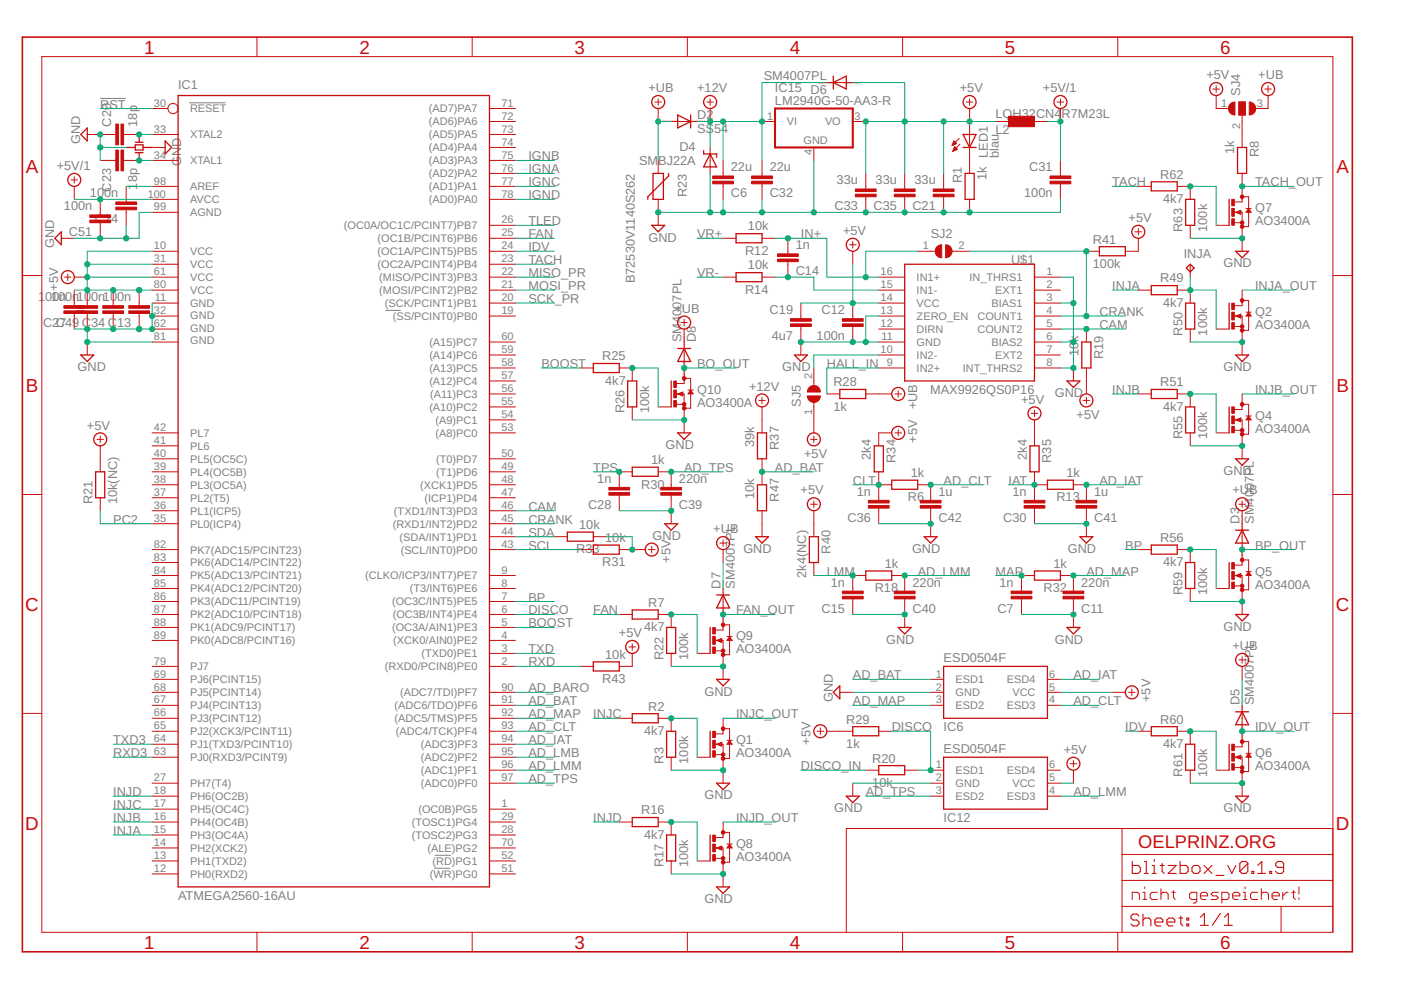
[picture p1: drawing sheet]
<svg xmlns="http://www.w3.org/2000/svg" width="297mm" height="210mm" viewBox="0 0 297 210" stroke-linecap="round" stroke-linejoin="round" font-family="sans-serif">
<defs><g id="words">
<g font-size="4" fill="#c90d0c">
<text x="30.6" y="11.4">1</text>
<text x="76.2" y="11.4">2</text>
<text x="121.8" y="11.4">3</text>
<text x="167.4" y="11.4">4</text>
<text x="213.1" y="11.4">5</text>
<text x="258.7" y="11.4">6</text>
<text x="5.5" y="36.6">A</text>
<text x="283.4" y="36.6">A</text>
<text x="5.5" y="83.1">B</text>
<text x="283.4" y="83.1">B</text>
<text x="5.4" y="129.5">C</text>
<text x="283.2" y="129.5">C</text>
<text x="5.4" y="175.9">D</text>
<text x="283.2" y="175.9">D</text>
<text x="30.6" y="201.2">1</text>
<text x="76.2" y="201.2">2</text>
<text x="121.8" y="201.2">3</text>
<text x="167.4" y="201.2">4</text>
<text x="213.1" y="201.2">5</text>
<text x="258.7" y="201.2">6</text>
</g>
<text font-size="3.9" fill="#c90d0c" x="241.3" y="179.8">OELPRINZ.ORG</text>
<g font-size="2.7" fill="#808080">
<text x="161.9" y="16.9">SM4007PL</text>
<text x="255.8" y="16.8">+5V</text>
<text x="266.8" y="16.8">+UB</text>
<text x="21.2" y="23">RST</text>
<text x="37.8" y="18.9">IC1</text>
<text x="137.5" y="19.6">+UB</text>
<text x="147.8" y="19.6">+12V</text>
<text x="164.3" y="22.3">LM2940G-50-AA3-R</text>
<text x="164.3" y="19.6">IC15 D6</text>
<text x="203.5" y="19.6">+5V</text>
<text x="221.1" y="19.6">+5V/1</text>
<text x="262.9" y="20.3" transform="rotate(-90 262.9 20.3)">SJ4</text>
<text x="23.6" y="26.9" transform="rotate(-90 23.6 26.9)">C20</text>
<text x="29.1" y="26.9" transform="rotate(-90 29.1 26.9)">18p</text>
<text x="147.8" y="28.3">SS54</text>
<text x="147.8" y="25.2">D2</text>
<text x="211.1" y="24.9">LQH32</text>
<text x="211.1" y="28.5">L2</text>
<text x="219.7" y="24.9">CN4</text>
<text x="225.1" y="24.9">R7M23L</text>
<text x="17" y="30.6" transform="rotate(-90 17 30.6)">GND</text>
<text x="38.4" y="35.2" transform="rotate(-90 38.4 35.2)">GND</text>
<text x="112" y="34">IGNB</text>
<text x="135.5" y="35">SMBJ22A</text>
<text x="144.1" y="31.9">D4</text>
<text x="209.4" y="33.5" transform="rotate(-90 209.4 33.5)">LED1</text>
<text x="211.8" y="33.5" transform="rotate(-90 211.8 33.5)">blau</text>
<text x="261.7" y="32.7" transform="rotate(-90 261.7 32.7)">1k</text>
<text x="266.9" y="33.4" transform="rotate(-90 266.9 33.4)">R8</text>
<text x="12" y="36.1">+5V/1</text>
<text x="19.1" y="41.9">100n</text>
<text x="23.6" y="40.6" transform="rotate(-90 23.6 40.6)">C23</text>
<text x="29.1" y="40.2" transform="rotate(-90 29.1 40.2)">18p</text>
<text x="112" y="36.8">IGNA</text>
<text x="112" y="39.5">IGNC</text>
<text x="145.6" y="41.7" transform="rotate(-90 145.6 41.7)">R23</text>
<text x="155" y="36.4">22u</text>
<text x="155" y="41.9">C6</text>
<text x="163.2" y="36.4">22u</text>
<text x="163.2" y="41.9">C32</text>
<text x="177.4" y="39.1">33u</text>
<text x="185.6" y="39.1">33u</text>
<text x="193.9" y="39.1">33u</text>
<text x="204" y="38.9" transform="rotate(-90 204 38.9)">R1</text>
<text x="209.2" y="38.2" transform="rotate(-90 209.2 38.2)">1k</text>
<text x="217.1" y="41.9">100n</text>
<text x="218.2" y="36.4">C31</text>
<text x="235.8" y="39.5">TACH</text>
<text x="246" y="37.9">R62</text>
<text x="266.1" y="39.5">TACH_OUT</text>
<text x="13.6" y="44.6">100n</text>
<text x="20.1" y="47.4">C24</text>
<text x="112" y="42.3">IGND</text>
<text x="112" y="47.8">TLED</text>
<text x="176.9" y="44.6">C33</text>
<text x="185.2" y="44.6">C35</text>
<text x="193.4" y="44.6">C21</text>
<text x="239.3" y="47.1">+5V</text>
<text x="246.6" y="43.1">4k7</text>
<text x="266.1" y="47.8">AO3400A</text>
<text x="266.1" y="45">Q7</text>
<text x="11.5" y="52.6" transform="rotate(-90 11.5 52.6)">GND</text>
<text x="14.6" y="50.1">C51</text>
<text x="112" y="53.3">IDV</text>
<text x="112" y="50.5">FAN</text>
<text x="137.5" y="51.2">GND</text>
<text x="147.8" y="50.5">VR+</text>
<text x="158.6" y="48.9">10k</text>
<text x="168.7" y="52.9">1n</text>
<text x="169.8" y="50.5">IN+</text>
<text x="178.8" y="49.8">+5V</text>
<text x="197.3" y="50.5">SJ2</text>
<text x="231.7" y="51.6">R41</text>
<text x="250.7" y="49.1" transform="rotate(-90 250.7 49.1)">R63</text>
<text x="255.9" y="49.1" transform="rotate(-90 255.9 49.1)">100k</text>
<text x="112" y="58.8">MISO_PR</text>
<text x="112" y="56">TACH</text>
<text x="147.8" y="58.8">VR-</text>
<text x="158" y="54.1">R12</text>
<text x="158.6" y="57.1">10k</text>
<text x="168.7" y="58.4">C14</text>
<text x="214.4" y="56">U$1</text>
<text x="231.7" y="56.8">100k</text>
<text x="246" y="59.9">R49</text>
<text x="251" y="54.6">INJA</text>
<text x="259.4" y="56.7">GND</text>
<text x="8.1" y="63.9">1</text>
<text x="9.6" y="63.9">0100n100n100n</text>
<text x="11.1" y="63.9">0n</text>
<text x="12.3" y="61.6" transform="rotate(-90 12.3 61.6)">+5V</text>
<text x="112" y="61.5">MOSI_PR</text>
<text x="112" y="64.3">SCK_PR</text>
<text x="134.6" y="60.1" transform="rotate(-90 134.6 60.1)">B72530V1140S262</text>
<text x="158" y="62.3">R14</text>
<text x="235.8" y="61.5">INJA</text>
<text x="246.6" y="65.1">4k7</text>
<text x="266.1" y="61.5">INJA_OUT</text>
<text x="9.1" y="69.4">C2C49 C34 C13</text>
<text x="12.6" y="69.4">7</text>
<text x="143" y="66.3">+UB</text>
<text x="163.2" y="66.6">C19</text>
<text x="174.2" y="66.6">C12</text>
<text x="233.1" y="67">CRANK</text>
<text x="233.1" y="69.8">CAM</text>
<text x="250.7" y="71.1" transform="rotate(-90 250.7 71.1)">R50</text>
<text x="255.9" y="71.1" transform="rotate(-90 255.9 71.1)">100k</text>
<text x="266.1" y="69.8">AO3400A</text>
<text x="266.1" y="67">Q2</text>
<text x="127.7" y="76.4">R25</text>
<text x="144.5" y="72.5" transform="rotate(-90 144.5 72.5)">SM4007PL</text>
<text x="147.5" y="72.5" transform="rotate(-90 147.5 72.5)">D8</text>
<text x="163.6" y="72.1">4u7</text>
<text x="173.1" y="72.1">100n</text>
<text x="228.7" y="75.5" transform="rotate(-90 228.7 75.5)">10k</text>
<text x="233.9" y="76.1" transform="rotate(-90 233.9 76.1)">R19</text>
<text x="16.4" y="78.7">GND</text>
<text x="114.8" y="78">BOOST</text>
<text x="128.3" y="81.6">4k7</text>
<text x="147.8" y="83.5">Q10</text>
<text x="147.8" y="78">BO_OUT</text>
<text x="158.8" y="82.8">+12V</text>
<text x="165.9" y="78.7">GND</text>
<text x="175.3" y="78">HALL_IN</text>
<text x="176.7" y="81.9">R28</text>
<text x="197.2" y="83.5">MAX9926QS0P16</text>
<text x="235.8" y="83.5">INJB</text>
<text x="246" y="81.9">R51</text>
<text x="259.4" y="78.7">GND</text>
<text x="266.1" y="83.5">INJB_OUT</text>
<text x="132.4" y="87.7" transform="rotate(-90 132.4 87.7)">R26</text>
<text x="137.6" y="87.7" transform="rotate(-90 137.6 87.7)">100k</text>
<text x="147.8" y="86.3">AO3400A</text>
<text x="169.8" y="86.3" transform="rotate(-90 169.8 86.3)">SJ5</text>
<text x="176.7" y="87.1">1k</text>
<text x="194.4" y="86.8" transform="rotate(-90 194.4 86.8)">+UB</text>
<text x="216.5" y="85.6">+5V</text>
<text x="223.6" y="84.2">GND</text>
<text x="228.3" y="88.9">+5V</text>
<text x="246.6" y="87.1">4k7</text>
<text x="266.1" y="89">Q4</text>
<text x="18.4" y="91.1">+5V</text>
<text x="141.1" y="95.2">GND</text>
<text x="159.9" y="94.8" transform="rotate(-90 159.9 94.8)">39k</text>
<text x="165.1" y="95.4" transform="rotate(-90 165.1 95.4)">R37</text>
<text x="194.4" y="93.8" transform="rotate(-90 194.4 93.8)">+5V</text>
<text x="250.7" y="93.2" transform="rotate(-90 250.7 93.2)">R55</text>
<text x="255.9" y="93.2" transform="rotate(-90 255.9 93.2)">100k</text>
<text x="266.1" y="91.8">AO3400A</text>
<text x="125.8" y="100">TPS</text>
<text x="138.1" y="98.4">1k</text>
<text x="145" y="100">AD_TPS</text>
<text x="164.3" y="100">AD_BAT</text>
<text x="170.5" y="97.1">+5V</text>
<text x="184.7" y="97.5" transform="rotate(-90 184.7 97.5)">2k4</text>
<text x="189.9" y="98.1" transform="rotate(-90 189.9 98.1)">R34</text>
<text x="193.1" y="101.1">1k</text>
<text x="217.7" y="97.5" transform="rotate(-90 217.7 97.5)">2k4</text>
<text x="222.9" y="98.1" transform="rotate(-90 222.9 98.1)">R35</text>
<text x="226.1" y="101.1">1k</text>
<text x="259.4" y="100.7">GND</text>
<text x="19.6" y="106.9" transform="rotate(-90 19.6 106.9)">R21</text>
<text x="24.8" y="106.9" transform="rotate(-90 24.8 106.9)">10k(NC)</text>
<text x="124.7" y="107.9">C28</text>
<text x="126.6" y="102.4">1n</text>
<text x="135.9" y="103.6">R30</text>
<text x="143.9" y="102.4">220n</text>
<text x="143.9" y="107.9">C39</text>
<text x="159.9" y="105.8" transform="rotate(-90 159.9 105.8)">10k</text>
<text x="165.1" y="106.4" transform="rotate(-90 165.1 106.4)">R47</text>
<text x="169.7" y="104.8">+5V</text>
<text x="180.8" y="102.8">CLT</text>
<text x="181.7" y="105.1">1n</text>
<text x="192.5" y="106.3">R6</text>
<text x="199" y="105.1">1u</text>
<text x="200.1" y="102.8">AD_CLT</text>
<text x="213.8" y="102.8">IAT</text>
<text x="214.7" y="105.1">1n</text>
<text x="224" y="106.3">R13</text>
<text x="232" y="105.1">1u</text>
<text x="233.1" y="102.8">AD_IAT</text>
<text x="261.3" y="104.8">+UB</text>
<text x="24" y="111">PC2</text>
<text x="112" y="111">CRANK</text>
<text x="112" y="108.3">CAM</text>
<text x="112" y="113.8">SDA</text>
<text x="122.8" y="112.1">10k</text>
<text x="151.2" y="113.1">+UB</text>
<text x="179.7" y="110.6">C36</text>
<text x="199" y="110.6">C42</text>
<text x="212.7" y="110.6">C30</text>
<text x="232" y="110.6">C41</text>
<text x="262.8" y="111" transform="rotate(-90 262.8 111)">D3</text>
<text x="265.9" y="111" transform="rotate(-90 265.9 111)">SM4007PL</text>
<text x="112" y="116.5">SCL</text>
<text x="122.2" y="117.3">R33</text>
<text x="128.3" y="114.9">10k</text>
<text x="138.3" y="114.5">GND</text>
<text x="142.2" y="119.4" transform="rotate(-90 142.2 119.4)">+5V</text>
<text x="157.6" y="117.2">GND</text>
<text x="176.1" y="117.4" transform="rotate(-90 176.1 117.4)">R40</text>
<text x="193.4" y="117.2">GND</text>
<text x="226.4" y="117.2">GND</text>
<text x="238.6" y="116.5">BP</text>
<text x="246" y="114.9">R56</text>
<text x="266.1" y="116.5">BP_OUT</text>
<text x="127.7" y="120.1">R31</text>
<text x="152.8" y="124.8" transform="rotate(-90 152.8 124.8)">D7</text>
<text x="155.8" y="124.8" transform="rotate(-90 155.8 124.8)">SM4007PL</text>
<text x="170.9" y="122.5" transform="rotate(-90 170.9 122.5)">2k4(NC)</text>
<text x="175.3" y="122">LMM</text>
<text x="176.2" y="124.4">1n</text>
<text x="185.5" y="125.6">R18</text>
<text x="187.6" y="120.4">1k</text>
<text x="193.5" y="124.4">220n</text>
<text x="194.6" y="122">AD_LMM</text>
<text x="211.1" y="122">MAP</text>
<text x="211.9" y="124.4">1n</text>
<text x="221.2" y="125.6">R32</text>
<text x="223.3" y="120.4">1k</text>
<text x="229.2" y="124.4">220n</text>
<text x="230.3" y="122">AD_MAP</text>
<text x="246.6" y="120.1">4k7</text>
<text x="266.1" y="124.8">AO3400A</text>
<text x="266.1" y="122">Q5</text>
<text x="112" y="127.5">BP</text>
<text x="112" y="130.3">DISCO</text>
<text x="125.8" y="130.3">FAN</text>
<text x="137.5" y="128.7">R7</text>
<text x="156.1" y="130.3">FAN_OUT</text>
<text x="174.2" y="129.9">C15</text>
<text x="193.5" y="129.9">C40</text>
<text x="211.5" y="129.9">C7</text>
<text x="229.2" y="129.9">C11</text>
<text x="250.7" y="126.2" transform="rotate(-90 250.7 126.2)">R59</text>
<text x="255.9" y="126.2" transform="rotate(-90 255.9 126.2)">100k</text>
<text x="112" y="133">BOOST</text>
<text x="131.2" y="135.1">+5V</text>
<text x="136.6" y="133.9">4k7</text>
<text x="156.1" y="135.8">Q9</text>
<text x="187.9" y="136.5">GND</text>
<text x="223.6" y="136.5">GND</text>
<text x="259.4" y="133.7">GND</text>
<text x="261.3" y="137.9">+UB</text>
<text x="112" y="138.5">TXD</text>
<text x="112" y="141.3">RXD</text>
<text x="128.3" y="139.6">10k</text>
<text x="140.7" y="139.9" transform="rotate(-90 140.7 139.9)">R22</text>
<text x="145.9" y="139.9" transform="rotate(-90 145.9 139.9)">100k</text>
<text x="156.1" y="138.5">AO3400A</text>
<text x="200.1" y="140.5">ESD0504F</text>
<text x="112" y="149.5">AD_BAT</text>
<text x="112" y="146.8">AD_BARO</text>
<text x="127.7" y="144.8">R43</text>
<text x="149.4" y="147.5">GND</text>
<text x="176.5" y="148.9" transform="rotate(-90 176.5 148.9)">GND</text>
<text x="180.8" y="144">AD_BAT</text>
<text x="180.8" y="149.5">AD_MAP</text>
<text x="227.6" y="149.5">AD_CLT</text>
<text x="227.6" y="144">AD_IAT</text>
<text x="244" y="148.9" transform="rotate(-90 244 148.9)">+5V</text>
<text x="262.8" y="149.5" transform="rotate(-90 262.8 149.5)">D5</text>
<text x="265.9" y="149.5" transform="rotate(-90 265.9 149.5)">SM4007PL</text>
<text x="112" y="155">AD_CLT</text>
<text x="112" y="152.3">AD_MAP</text>
<text x="125.8" y="152.3">INJC</text>
<text x="136.6" y="155.9">4k7</text>
<text x="137.5" y="150.7">R2</text>
<text x="156.1" y="152.3">INJC_OUT</text>
<text x="179.4" y="153.4">R29</text>
<text x="189.1" y="155">DISCO</text>
<text x="200.1" y="155">IC6</text>
<text x="238.6" y="155">IDV</text>
<text x="246" y="153.4">R60</text>
<text x="266.1" y="155">IDV_OUT</text>
<text x="24" y="160.5">RXD3</text>
<text x="24" y="157.8">TXD3</text>
<text x="112" y="160.5">AD_LMB</text>
<text x="112" y="157.8">AD_IAT</text>
<text x="140.7" y="161.9" transform="rotate(-90 140.7 161.9)">R3</text>
<text x="145.9" y="161.9" transform="rotate(-90 145.9 161.9)">100k</text>
<text x="156.1" y="160.5">AO3400A</text>
<text x="156.1" y="157.8">Q1</text>
<text x="171.9" y="157.9" transform="rotate(-90 171.9 157.9)">+5V</text>
<text x="179.4" y="158.6">1k</text>
<text x="184.9" y="161.7">R20</text>
<text x="200.1" y="159.7">ESD0504F</text>
<text x="225.5" y="159.9">+5V</text>
<text x="246.6" y="158.6">4k7</text>
<text x="266.1" y="160.5">Q6</text>
<text x="112" y="166">AD_TPS</text>
<text x="112" y="163.3">AD_LMM</text>
<text x="169.8" y="163.3">DISCO_IN</text>
<text x="184.9" y="166.9">10k</text>
<text x="250.7" y="164.7" transform="rotate(-90 250.7 164.7)">R61</text>
<text x="255.9" y="164.7" transform="rotate(-90 255.9 164.7)">100k</text>
<text x="266.1" y="163.3">AO3400A</text>
<text x="24" y="171.5">INJC</text>
<text x="24" y="168.8">INJD</text>
<text x="135.9" y="172.7">R16</text>
<text x="149.4" y="169.5">GND</text>
<text x="176.9" y="172.2">GND</text>
<text x="183.6" y="168.8">AD_TPS</text>
<text x="227.6" y="168.8">AD_LMM</text>
<text x="259.4" y="172.2">GND</text>
<text x="24" y="177">INJA</text>
<text x="24" y="174.3">INJB</text>
<text x="125.8" y="174.3">INJD</text>
<text x="136.6" y="177.9">4k7</text>
<text x="156.1" y="179.8">Q8</text>
<text x="156.1" y="174.3">INJD_OUT</text>
<text x="200.1" y="174.3">IC12</text>
<text x="140.7" y="183.9" transform="rotate(-90 140.7 183.9)">R17</text>
<text x="145.9" y="183.9" transform="rotate(-90 145.9 183.9)">100k</text>
<text x="156.1" y="182.5">AO3400A</text>
<text x="37.8" y="190.8">ATMEGA2560-16AU</text>
<text x="149.4" y="191.5">GND</text>
</g>
<g font-size="2.3" fill="#808080">
<text x="32.6" y="22.6">30</text>
<text x="40.3" y="23.8">RESET</text>
<text x="90.9" y="23.8">(AD7)PA7</text>
<text x="106.3" y="22.6">71</text>
<text x="258.9" y="22.6">1</text>
<text x="266.5" y="22.6">3</text>
<text x="32.6" y="28.1">33</text>
<text x="40.3" y="29.3">XTAL2</text>
<text x="90.9" y="29.3">(AD5)PA5</text>
<text x="90.9" y="26.6">(AD6)PA6</text>
<text x="106.3" y="28.1">73</text>
<text x="106.3" y="25.4">72</text>
<text x="162.6" y="25.4">1</text>
<text x="166.8" y="26.6">VI</text>
<text x="174.9" y="26.6">VO</text>
<text x="181.2" y="25.4">3</text>
<text x="263" y="27.4" transform="rotate(-90 263 27.4)">2</text>
<text x="32.6" y="33.6">34</text>
<text x="40.3" y="34.8">XTAL1</text>
<text x="90.9" y="34.8">(AD3)PA3</text>
<text x="90.9" y="32.1">(AD4)PA4</text>
<text x="106.3" y="33.6">75</text>
<text x="106.3" y="30.9">74</text>
<text x="170.4" y="30.4">GND</text>
<text x="172.2" y="32.9" transform="rotate(-90 172.2 32.9)">4</text>
<text x="31.3" y="41.9">100</text>
<text x="32.6" y="39.1">98</text>
<text x="40.3" y="40.3">AREF</text>
<text x="90.9" y="40.3">(AD1)PA1</text>
<text x="90.9" y="37.6">(AD2)PA2</text>
<text x="106.3" y="41.9">78</text>
<text x="106.3" y="39.1">77</text>
<text x="106.3" y="36.4">76</text>
<text x="32.6" y="44.6">99</text>
<text x="40.3" y="45.8">AGND</text>
<text x="40.3" y="43.1">AVCC</text>
<text x="90.9" y="43.1">(AD0)PA0</text>
<text x="106.3" y="47.4">26</text>
<text x="32.6" y="52.9">10</text>
<text x="72.9" y="48.6">(OC0A/OC1C/PCINT7)PB7</text>
<text x="80" y="51.3">(OC1B/PCINT6)PB6</text>
<text x="106.3" y="52.9">24</text>
<text x="106.3" y="50.1">25</text>
<text x="195.6" y="52.9">1</text>
<text x="203.2" y="52.9">2</text>
<text x="32.6" y="55.6">31</text>
<text x="32.6" y="58.4">61</text>
<text x="40.3" y="54.1">VCC</text>
<text x="40.3" y="59.6">VCC</text>
<text x="40.3" y="56.9">VCC</text>
<text x="80" y="54.1">(OC1A/PCINT5)PB5</text>
<text x="80" y="56.8">(OC2A/PCINT4)PB4</text>
<text x="80.4" y="59.6">(MISO/PCINT3)PB3</text>
<text x="106.3" y="58.4">22</text>
<text x="106.3" y="55.6">23</text>
<text x="186.7" y="58.4">16</text>
<text x="194.3" y="59.6">IN1+</text>
<text x="205.5" y="59.6">IN_THRS1</text>
<text x="221.9" y="58.4">1</text>
<text x="32.6" y="61.1">80</text>
<text x="32.8" y="63.9">11</text>
<text x="40.3" y="65.1">GND</text>
<text x="40.3" y="62.4">VCC</text>
<text x="80.4" y="62.3">(MOSI/PCINT2)PB2</text>
<text x="81.6" y="65.1">(SCK/PCINT1)PB1</text>
<text x="106.3" y="61.1">21</text>
<text x="106.3" y="63.9">20</text>
<text x="186.7" y="61.1">15</text>
<text x="186.7" y="63.9">14</text>
<text x="194.3" y="62.3">IN1-</text>
<text x="194.3" y="65.1">VCC</text>
<text x="210.2" y="65.1">BIAS1</text>
<text x="211" y="62.3">EXT1</text>
<text x="221.9" y="61.1">2</text>
<text x="221.9" y="63.9">3</text>
<text x="32.6" y="66.6">32</text>
<text x="32.6" y="69.4">62</text>
<text x="40.3" y="67.5">GND</text>
<text x="40.3" y="70.3">GND</text>
<text x="83.3" y="67.8">(SS/PCINT0)PB0</text>
<text x="106.3" y="66.6">19</text>
<text x="186.7" y="66.6">13</text>
<text x="186.7" y="69.4">12</text>
<text x="194.3" y="67.8">ZERO_EN</text>
<text x="194.3" y="70.6">DIRN</text>
<text x="207.2" y="67.8">COUNT1</text>
<text x="207.2" y="70.6">COUNT2</text>
<text x="221.9" y="66.6">4</text>
<text x="221.9" y="69.4">5</text>
<text x="32.6" y="72.1">81</text>
<text x="40.3" y="73">GND</text>
<text x="91" y="76.1">(A14)PC6</text>
<text x="91" y="73.3">(A15)PC7</text>
<text x="106.3" y="77.6">58</text>
<text x="106.3" y="74.9">59</text>
<text x="106.3" y="72.1">60</text>
<text x="186.7" y="74.9">10</text>
<text x="186.9" y="72.1">11</text>
<text x="188" y="77.6">9</text>
<text x="194.3" y="73.3">GND</text>
<text x="194.3" y="76.1">IN2-</text>
<text x="210.2" y="73.3">BIAS2</text>
<text x="211" y="76.1">EXT2</text>
<text x="221.9" y="72.1">6</text>
<text x="221.9" y="74.9">7</text>
<text x="221.9" y="77.6">8</text>
<text x="91" y="81.6">(A12)PC4</text>
<text x="91" y="78.8">(A13)PC5</text>
<text x="106.3" y="83.1">56</text>
<text x="106.3" y="80.4">57</text>
<text x="172.2" y="80.4" transform="rotate(-90 172.2 80.4)">2</text>
<text x="194.3" y="78.8">IN2+</text>
<text x="204.1" y="78.8">INT_THRS2</text>
<text x="91" y="87.1">(A10)PC2</text>
<text x="91.2" y="84.4">(A11)PC3</text>
<text x="92.3" y="89.9">(A9)PC1</text>
<text x="106.3" y="88.6">54</text>
<text x="106.3" y="85.9">55</text>
<text x="172.2" y="88" transform="rotate(-90 172.2 88)">1</text>
<text x="32.6" y="94.1">41</text>
<text x="32.6" y="91.4">42</text>
<text x="40.3" y="95.4">PL6</text>
<text x="40.3" y="92.6">PL7</text>
<text x="92.3" y="92.6">(A8)PC0</text>
<text x="106.3" y="91.4">53</text>
<text x="32.6" y="99.6">39</text>
<text x="32.6" y="96.9">40</text>
<text x="40.3" y="100.9">PL4(OC5B)</text>
<text x="40.3" y="98.1">PL5(OC5C)</text>
<text x="92.4" y="98.1">(T0)PD7</text>
<text x="92.4" y="100.9">(T1)PD6</text>
<text x="106.3" y="96.9">50</text>
<text x="106.3" y="99.6">49</text>
<text x="32.6" y="107.9">36</text>
<text x="32.6" y="105.1">37</text>
<text x="32.6" y="102.4">38</text>
<text x="40.3" y="106.4">PL2(T5)</text>
<text x="40.3" y="103.6">PL3(OC5A)</text>
<text x="89.1" y="103.6">(XCK1)PD5</text>
<text x="90" y="106.4">(ICP1)PD4</text>
<text x="106.3" y="105.1">47</text>
<text x="106.3" y="107.9">46</text>
<text x="106.3" y="102.4">48</text>
<text x="32.6" y="110.6">35</text>
<text x="40.3" y="111.9">PL0(ICP4)</text>
<text x="40.3" y="109.1">PL1(ICP5)</text>
<text x="83.3" y="111.9">(RXD1/INT2)PD2</text>
<text x="83.5" y="109.1">(TXD1/INT3)PD3</text>
<text x="106.3" y="110.6">45</text>
<text x="106.3" y="113.4">44</text>
<text x="32.6" y="118.9">83</text>
<text x="32.6" y="116.1">82</text>
<text x="40.3" y="117.4">PK7(ADC15/PCINT23)</text>
<text x="84.7" y="114.6">(SDA/INT1)PD1</text>
<text x="85" y="117.4">(SCL/INT0)PD0</text>
<text x="106.3" y="116.1">43</text>
<text x="32.6" y="124.4">85</text>
<text x="32.6" y="121.6">84</text>
<text x="40.3" y="125.6">PK4(ADC12/PCINT20)</text>
<text x="40.3" y="122.9">PK5(ADC13/PCINT21)</text>
<text x="40.3" y="120.1">PK6(ADC14/PCINT22)</text>
<text x="77.4" y="122.9">(CLKO/ICP3/INT7)PE7</text>
<text x="86.9" y="125.6">(T3/INT6)PE6</text>
<text x="106.3" y="121.6">9</text>
<text x="106.3" y="124.4">8</text>
<text x="32.6" y="129.9">87</text>
<text x="32.6" y="127.1">86</text>
<text x="40.3" y="131.1">PK2(ADC10/PCINT18)</text>
<text x="40.3" y="128.4">PK3(ADC11/PCINT19)</text>
<text x="83.1" y="128.4">(OC3C/INT5)PE5</text>
<text x="83.3" y="131.1">(OC3B/INT4)PE4</text>
<text x="106.3" y="129.9">6</text>
<text x="106.3" y="127.1">7</text>
<text x="32.6" y="135.4">89</text>
<text x="32.6" y="132.7">88</text>
<text x="40.3" y="136.6">PK0(ADC8/PCINT16)</text>
<text x="40.3" y="133.9">PK1(ADC9/PCINT17)</text>
<text x="83.1" y="133.9">(OC3A/AIN1)PE3</text>
<text x="83.4" y="136.6">(XCK0/AIN0)PE2</text>
<text x="106.3" y="132.7">5</text>
<text x="106.3" y="135.4">4</text>
<text x="32.6" y="143.7">69</text>
<text x="32.6" y="140.9">79</text>
<text x="40.3" y="142.1">PJ7</text>
<text x="81.6" y="142.1">(RXD0/PCIN8)PE0</text>
<text x="89.4" y="139.4">(TXD0)PE1</text>
<text x="106.3" y="140.9">2</text>
<text x="106.3" y="138.2">3</text>
<text x="198.4" y="143.7">1</text>
<text x="222.5" y="143.7">6</text>
<text x="32.6" y="149.2">67</text>
<text x="32.6" y="146.4">68</text>
<text x="40.3" y="147.6">PJ5(PCINT14)</text>
<text x="40.3" y="144.9">PJ6(PCINT15)</text>
<text x="84.8" y="147.6">(ADC7/TDI)PF7</text>
<text x="106.3" y="149.2">91</text>
<text x="106.3" y="146.4">90</text>
<text x="198.4" y="146.4">2</text>
<text x="198.4" y="149.2">3</text>
<text x="202.6" y="144.9">ESD1</text>
<text x="202.6" y="147.6">GND</text>
<text x="213.5" y="144.9">ESD4</text>
<text x="214.6" y="147.6">VCC</text>
<text x="222.5" y="149.2">4</text>
<text x="222.5" y="146.4">5</text>
<text x="32.6" y="154.7">65</text>
<text x="32.6" y="151.9">66</text>
<text x="40.3" y="155.9">PJ2(XCK3/PCINT11)</text>
<text x="40.3" y="153.1">PJ3(PCINT12)</text>
<text x="40.3" y="150.4">PJ4(PCINT13)</text>
<text x="83.7" y="153.1">(ADC5/TMS)PF5</text>
<text x="83.7" y="150.4">(ADC6/TDO)PF6</text>
<text x="83.9" y="155.9">(ADC4/TCK)PF4</text>
<text x="106.3" y="154.7">93</text>
<text x="106.3" y="151.9">92</text>
<text x="202.6" y="150.4">ESD2</text>
<text x="213.5" y="150.4">ESD3</text>
<text x="32.6" y="160.2">63</text>
<text x="32.6" y="157.4">64</text>
<text x="40.3" y="161.4">PJ0(RXD3/PCINT9)</text>
<text x="40.3" y="158.6">PJ1(TXD3/PCINT10)</text>
<text x="89.2" y="161.4">(ADC2)PF2</text>
<text x="89.2" y="158.6">(ADC3)PF3</text>
<text x="106.3" y="160.2">95</text>
<text x="106.3" y="157.4">94</text>
<text x="32.6" y="165.7">27</text>
<text x="40.3" y="166.9">PH7(T4)</text>
<text x="89.2" y="166.9">(ADC0)PF0</text>
<text x="89.2" y="164.1">(ADC1)PF1</text>
<text x="106.3" y="165.7">97</text>
<text x="106.3" y="162.9">96</text>
<text x="198.4" y="162.9">1</text>
<text x="198.4" y="165.7">2</text>
<text x="202.6" y="164.1">ESD1</text>
<text x="202.6" y="166.9">GND</text>
<text x="213.5" y="164.1">ESD4</text>
<text x="214.6" y="166.9">VCC</text>
<text x="222.5" y="165.7">5</text>
<text x="222.5" y="162.9">6</text>
<text x="32.6" y="173.9">16</text>
<text x="32.6" y="171.2">17</text>
<text x="32.6" y="168.4">18</text>
<text x="40.3" y="172.4">PH5(OC4C)</text>
<text x="40.3" y="169.6">PH6(OC2B)</text>
<text x="88.7" y="172.4">(OC0B)PG5</text>
<text x="106.3" y="171.2">1</text>
<text x="106.3" y="173.9">29</text>
<text x="198.4" y="168.4">3</text>
<text x="202.6" y="169.6">ESD2</text>
<text x="213.5" y="169.6">ESD3</text>
<text x="222.5" y="168.4">4</text>
<text x="32.6" y="179.4">14</text>
<text x="32.6" y="176.7">15</text>
<text x="40.3" y="177.9">PH3(OC4A)</text>
<text x="40.3" y="175.1">PH4(OC4B)</text>
<text x="87.3" y="175.1">(TOSC1)PG4</text>
<text x="87.3" y="177.9">(TOSC2)PG3</text>
<text x="106.3" y="179.4">70</text>
<text x="106.3" y="176.7">28</text>
<text x="32.6" y="184.9">12</text>
<text x="32.6" y="182.2">13</text>
<text x="40.3" y="183.4">PH1(TXD2)</text>
<text x="40.3" y="180.6">PH2(XCK2)</text>
<text x="90.6" y="180.6">(ALE)PG2</text>
<text x="91.7" y="183.4">(RD)PG1</text>
<text x="106.3" y="182.2">52</text>
<text x="106.3" y="184.9">51</text>
<text x="40.3" y="186.1">PH0(RXD2)</text>
<text x="91.2" y="186.1">(WR)PG0</text>
</g>
<g font-size=".6" fill="#ffba08">
<text x="173.5" y="17.7">SpiceOrder 2</text>
<text x="179" y="17.7">SpiceOrder 1</text>
<text x="140.5" y="26">SpiceOrder</text>
<text x="143.8" y="26">1</text>
<text x="146" y="26">SpiceOrder 2</text>
<text x="145.3" y="76.5" transform="rotate(-90 145.3 76.5)">1</text>
<text x="145.3" y="74.3" transform="rotate(-90 145.3 74.3)">SpiceOrder 2</text>
<text x="145.3" y="79.8" transform="rotate(-90 145.3 79.8)">SpiceOrder</text>
<text x="263.6" y="112.8" transform="rotate(-90 263.6 112.8)">SpiceOrder 2</text>
<text x="263.6" y="118.3" transform="rotate(-90 263.6 118.3)">SpiceOrder</text>
<text x="263.6" y="115.1" transform="rotate(-90 263.6 115.1)">1</text>
<text x="153.5" y="128.8" transform="rotate(-90 153.5 128.8)">1</text>
<text x="153.5" y="126.6" transform="rotate(-90 153.5 126.6)">SpiceOrder 2</text>
<text x="153.5" y="132.1" transform="rotate(-90 153.5 132.1)">SpiceOrder</text>
<text x="263.6" y="153.6" transform="rotate(-90 263.6 153.6)">1</text>
<text x="263.6" y="151.3" transform="rotate(-90 263.6 151.3)">SpiceOrder 2</text>
<text x="263.6" y="156.8" transform="rotate(-90 263.6 156.8)">SpiceOrder</text>
</g>
</g></defs>
<path d="M21.3 20.9h5.4M40.2 21.8h7.5M81.8 65.8h3.1M92.1 184.1h3.3M92.3 181.3h3.2" fill="none" stroke="#808080" stroke-width=".21"/>
<g fill="none" stroke="#c90d0c" stroke-width=".28">
<path d="M176.7 17.5l2.7-1.4v2.8zM176.7 16.1v2.8M18.5 27.1v2.8l-1.4-1.4zM26.8 31.3h1.9M28.7 32.4h1.6M28.7 30.2h1.6M28.7 30.7h1.6v1.1h-1.6zM29.5 28.5v1.7M29.5 32.4v1.6M30.3 31.3h2M35 29.9l1.4 1.4-1.4 1.3zM37.8 20.3h66v167.7h-66z"/>
<path d="M138.5 36.8h2.2v5.5h-2.2zM141.8 36.8v.5l-4.4 4.4v.6M143.7 24.4l2.7 1.4-2.7 1.3zM146.4 24.4v2.7M149.2 31.9v.7h2.7v.7M150.6 32.6l1.3 2.8h-2.7zM204.2 28.5h2.7l-1.3 2.8zM204.2 31.3h2.7M204.6 36.8h1.9v5.5h-1.9zM244.1 38.5h5.5v2h-5.5zM262.4 31.3h1.9v5.5h-1.9zM13 49.1v2.8l-1.4-1.4z"/>
<path d="M138.2 47.8h2.7l-1.3 1.3zM156.1 49.6h5.5v1.9h-5.5zM156.1 57.8h5.5v1.9h-5.5zM191.8 56h27.5v24.8h-27.5zM233.1 52.3h5.5v1.9h-5.5zM251.4 42.3h1.9v5.5h-1.9zM251.5 56.8l.8-.8 .9 .8-.9 .9zM260.6 42.3v5.5M262 53.3h2.7l-1.3 1.4zM262.3 45l.6 .3v-.6l-.5 .3M264.7 44.5l.3 .4h-.5zM17.1 75.3h2.8l-1.4 1.3z"/>
<path d="M125.8 77.1h5.5v1.9h-5.5zM143.7 73.9h2.7M145.1 73.9l1.3 2.7h-2.7zM168.4 75.3h2.8l-1.4 1.3zM229.4 72.5h1.9v5.5h-1.9zM244.1 60.6h5.5v1.9h-5.5zM251.4 64.3h1.9v5.5h-1.9zM260.6 64.3v5.5M262 75.3h2.7l-1.3 1.3zM262.3 67l.6 .3v-.6l-.5 .3M264.7 66.5l.3 .4h-.5zM133.1 80.8h1.9v5.5h-1.9z"/>
<path d="M134 99.1h5.6v1.9h-5.6zM142.3 80.8v5.5M143.7 91.8h2.7l-1.3 1.4zM144 83.5l.6 .3v-.6l-.5 .3M146.4 83l.3 .4h-.5zM160.6 91.8h1.9v5.5h-1.9zM178.1 82.6h5.5v1.9h-5.5zM185.4 94.5h1.9v5.5h-1.9zM218.4 94.5h1.9v5.5h-1.9zM226.2 80.8h2.8l-1.4 1.3zM244.1 82.6h5.5v1.9h-5.5zM251.4 86.3h1.9v5.5h-1.9z"/>
<path d="M260.6 86.3v5.5M262 97.3h2.7l-1.3 1.4zM262.3 89l.6 .3v-.5l-.5 .2M264.7 88.5l.3 .4h-.5zM20.3 100h1.9v5.5h-1.9zM120.3 112.8h5.5v1.9h-5.5zM125.8 115.6h5.5v1.9h-5.5zM140.9 111h2.8l-1.4 1.4zM160.2 113.8h2.7l-1.3 1.3zM160.6 102.8h1.9v5.5h-1.9zM171.6 113.8h1.9v5.5h-1.9zM189.1 101.8h5.5v1.9h-5.5z"/>
<path d="M195.9 113.8h2.8l-1.4 1.3zM222.1 101.8h5.5v1.9h-5.5zM229 113.8h2.7l-1.4 1.3zM244.1 115.6h5.5v1.9h-5.5zM251.4 119.3h1.9v5.5h-1.9zM260.6 119.3v5.5M262 112.4h2.7M263.4 112.4l1.3 2.7h-2.7zM134 129.3h5.6v2h-5.6zM141.3 133h2v5.5h-2zM150.6 133v5.5M151.9 126.2h2.8"/>
<path d="M152.2 135.8l.7 .3v-.6l-.6 .3M153.3 126.2l1.4 2.7h-2.8zM154.7 135.2l.3 .5h-.6zM183.6 121.1h5.5v1.9h-5.5zM190.4 133h2.8l-1.4 1.4zM219.3 121.1h5.5v1.9h-5.5zM226.2 133h2.8l-1.4 1.4zM262 130.3h2.7l-1.3 1.4zM262.3 122l.6 .3v-.5l-.5 .2M264.7 121.5l.3 .4h-.5zM125.8 140.3h5.5v2h-5.5zM134 151.3h5.6v1.9h-5.6z"/>
<path d="M141.3 155h2v5.5h-2zM150.6 155v5.5M151.9 144h2.8l-1.4 1.4zM152.2 157.8l.7 .3v-.6l-.6 .3M154.7 157.2l.3 .4h-.6zM178.1 145.4v2.8l-1.4-1.4zM180.8 154.1h5.5v1.9h-5.5zM200.1 141.3h22v11h-22zM244.1 154.1h5.5v1.9h-5.5zM251.4 157.8h1.9v5.5h-1.9zM260.6 157.8v5.5M262 150.9h2.7"/>
<path d="M263.4 150.9l1.3 2.8h-2.7zM264.7 160l.3 .4h-.5zM134 173.3h5.6v2h-5.6zM141.3 177h2v5.5h-2zM150.6 177v5.5M151.9 166.1h2.8l-1.4 1.3zM152.2 179.8l.7 .3v-.6l-.6 .3M154.7 179.2l.3 .5h-.6zM179.4 168.8h2.8l-1.4 1.4zM186.3 162.3h5.5v2h-5.5zM200.1 160.5h22v11.1h-22zM262 168.8h2.7l-1.3 1.4z"/>
<path d="M262.3 160.5l.6 .3v-.5l-.5 .2M151.9 188h2.8l-1.4 1.4z"/>
<circle cx="257.9" cy="18.9" r="1.38"/>
<circle cx="268.9" cy="18.9" r="1.38"/>
<circle cx="15.7" cy="38.1" r="1.38"/>
<circle cx="139.6" cy="21.6" r="1.38"/>
<circle cx="150.6" cy="21.6" r="1.38"/>
<circle cx="205.6" cy="21.6" r="1.38"/>
<circle cx="224.8" cy="21.6" r="1.38"/>
<circle cx="14.4" cy="58.8" r="1.38"/>
<circle cx="180.8" cy="51.9" r="1.38"/>
<circle cx="241.3" cy="49.1" r="1.38"/>
<circle cx="145.1" cy="68.4" r="1.38"/>
<circle cx="21.3" cy="93.2" r="1.38"/>
<circle cx="161.6" cy="84.9" r="1.38"/>
<circle cx="172.6" cy="93.2" r="1.38"/>
<circle cx="190.4" cy="91.8" r="1.38"/>
<circle cx="190.4" cy="83.5" r="1.38"/>
<circle cx="219.3" cy="87.7" r="1.38"/>
<circle cx="230.3" cy="84.9" r="1.38"/>
<circle cx="138.2" cy="116.5" r="1.38"/>
<circle cx="153.3" cy="115.1" r="1.38"/>
<circle cx="172.6" cy="106.9" r="1.38"/>
<circle cx="263.4" cy="106.9" r="1.38"/>
<circle cx="134" cy="137.2" r="1.38"/>
<circle cx="263.4" cy="139.9" r="1.38"/>
<circle cx="173.9" cy="155" r="1.38"/>
<circle cx="240" cy="146.8" r="1.38"/>
<circle cx="227.6" cy="161.9" r="1.38"/>
</g>
<g fill="none" stroke="#c90d0c" stroke-width=".21">
<path d="M8.9 12h273.7v185.7h-273.7zM54.5 7.9v4.1M100.1 7.9v4.1M145.7 7.9v4.1M175.3 17.5h5.5M191.4 7.9v4.1M237 7.9v4.1M257.2 18.9h1.3M257.9 18.2v1.4M268.2 18.9h1.3M268.9 18.2v1.4M15 38.1h1.4"/>
<path d="M15.7 37.4v1.4M15.7 39.5v2.8M18.5 28.5h6.1M21.3 34h3.3M26.2 28.5h3.3M26.2 34h3.3M26.8 39.5v3.3M32.3 28.5h5.5M32.3 34h5.5M32.3 39.5h5.5M32.3 31.3h2.7M32.3 23h3.3"/>
<path d="M103.8 25.8h5.5M103.8 28.5h5.5M103.8 34h5.5M103.8 39.5h5.5M103.8 36.8h5.5M103.8 31.3h5.5M103.8 23h5.5M138.9 21.6h1.3M139.6 21v1.3M139.6 23v2.8M139.6 34v2.8M142.3 25.8h5.5"/>
<path d="M149.9 21.6h1.3M150.6 21v1.3M150.6 23v2.8M150.6 31.3v5.5M153.3 34v3.3M153.3 39v3.3M161.6 25.8h2.7M161.6 34v3.3M161.6 39v3.3M172.6 31.3v2.7M180.8 25.8h2.8M183.6 36.8v3.3"/>
<path d="M191.8 36.8v3.3M200.1 36.8v3.3M201.9 30.8h.1M202 30.6h.3M202 30.5h.6M202 32h.2M202.1 30.4h.7M202.1 31.9h.4M202.1 30.2h.5M202.2 30.1h.3M202.2 31.7h.6M202.2 31.6h.7"/>
<path d="M202.2 30h.2M202.3 29.9l.5 .5-.9 .4zM202.3 31.5h.4M202.3 31.3h.3M202.4 31.2h.1M202.4 31.1l.6 .6-1 .4zM203.4 29.3l-1.5 1.5M203.5 30.6l-1.5 1.5M204.9 21.6h1.4M205.6 21v1.3M205.6 23v13.8M211.1 25.8h2.7"/>
<path d="M219.3 25.8h2.8M224.1 21.6h1.4M224.8 21v1.3M224.8 23v2.8M224.8 34v3.3M224.8 39v3.3M241.3 39.5h2.8M249.6 39.5h2.7v2.8M257.9 20.3v2.7h2.7M262.7 21.6h1.3v2.8h-1.3zM263.4 24.4v6.9M263.4 36.8v6h-1.7"/>
<path d="M268.9 20.3v2.7h-2.8M4.7 58.4h4.2M13 50.5h2.7M13.7 58.8h1.3M14.4 58.1v1.4M15.7 58.8h2.8M21.3 42.3v3.3M21.3 47.2v3.3M26.8 44.5v3.3M32.3 58.8h5.5M32.3 42.3h5.5M32.3 53.3h5.5"/>
<path d="M32.3 56h5.5M32.3 45h5.5M103.8 50.5h5.5M103.8 58.8h5.5M103.8 42.3h5.5M103.8 47.8h5.5M103.8 53.3h5.5M103.8 56h5.5M139.6 42.3v5.5M153.3 50.5h2.8M153.3 58.8h2.8M161.6 50.5h2.7"/>
<path d="M161.6 58.8h2.7M167 50.5v3.3M167 55.5v3.3M180.1 51.9h1.4M180.8 51.2v1.4M180.8 53.3v2.7M183.6 41.7v3.3M186.3 58.8h5.5M191.8 41.7v3.3M194.6 53.3h3.7M200.1 41.7v3.3M201.9 53.3h3.7"/>
<path d="M205.6 42.3v2.7M219.3 58.8h5.5M230.3 53.3h2.8M240.6 49.1h1.4M241.3 50.5v2.8h-2.7M241.3 48.5v1.3M252.3 47.8v2.7M252.3 56v2.8M257.9 47.8h2.7M261.7 45h1.7v8.3M261.7 47.2h1.7M262 45l1.1-.4v.8z"/>
<path d="M263.4 41.7h1.3v6.3h-1.3M264.2 44.2h1.1M264.7 44.2l.6 .8h-1.1zM282.6 58.4h4.1M15.7 61.5v3.3M15.7 66.5v3.3M18.5 61.5v3.3M18.5 66.5v3.3M18.5 72.5v2.8M24 61.5v3.3M24 66.5v3.3M29.5 61.5v3.3"/>
<path d="M29.5 66.5v3.3M32.3 72.5h5.5M32.3 61.5h5.5M32.3 64.3h5.5M32.3 67h5.5M32.3 69.8h5.5M103.8 78h5.5M103.8 75.3h5.5M103.8 72.5h5.5M103.8 61.5h5.5M103.8 64.3h5.5M103.8 67h5.5"/>
<path d="M123 78h2.8M131.3 78h2.7v2.8M144.4 68.4h1.3M145.1 67.7v1.4M145.1 69.8v11.5h-1.7M169.8 64.3v3.3M169.8 69.2v6.1M172.6 78v3.7M180.8 64.3v3.3M180.8 69.2v3.3M186.3 78h5.5M186.3 75.3h5.5"/>
<path d="M186.3 72.5h5.5M186.3 61.5h5.5M186.3 64.3h5.5M186.3 67h5.5M186.3 69.8h5.5M219.3 78h5.5M219.3 75.3h5.5M219.3 72.5h5.5M219.3 61.5h5.5M219.3 64.3h5.5M219.3 67h5.5M219.3 69.8h5.5"/>
<path d="M227.6 78v2.8M230.3 69.8v2.7M230.3 78v5.5M241.3 61.5h2.8M249.6 61.5h2.7v2.8M252.3 69.8v2.7M257.9 69.8h2.7M261.7 67h1.7v8.3M261.7 69.2h1.7M262 67l1.1-.4v.8zM263.4 61.5v3.3h-1.7M263.4 63.7h1.3v6.3h-1.3"/>
<path d="M264.2 66.2h1.1M264.7 66.2l.6 .8h-1.1zM20.6 93.2h1.3M21.3 92.5v1.3M21.3 94.5v5.5M32.3 91.8h5.5M32.3 97.3h5.5M32.3 94.5h5.5M103.8 91.8h5.5M103.8 89h5.5M103.8 86.3h5.5M103.8 83.5h5.5"/>
<path d="M103.8 80.8h5.5M103.8 97.3h5.5M134 86.3v2.7M139.6 86.3h2.7M143.4 83.5h1.7v8.3M143.4 85.7h1.7M143.7 83.5l1.1-.4v.8zM145.1 80.2h1.3v6.4h-1.3M145.9 82.7h1.1M146.4 82.7l.6 .8h-1.1zM160.9 84.9h1.3M161.6 84.2v1.4"/>
<path d="M161.6 86.3v5.5M161.6 97.3v5.5M171.9 93.2h1.3M172.6 85.3v6.5M172.6 92.5v1.3M175.3 83.5h2.8M183.6 83.5h5.5M189.1 91.8h-2.8v2.7M189.8 91.8h1.3M189.8 83.5h1.3M190.4 82.8v1.4M190.4 91.1v1.4"/>
<path d="M218.7 87.7h1.3M219.3 87v1.3M219.3 89v5.5M229.6 84.9h1.4M230.3 84.2v1.4M241.3 83.5h2.8M249.6 83.5h2.7v2.8M252.3 91.8v2.7M257.9 91.8h2.7M261.7 89h1.7v8.3M261.7 91.2h1.7M262 89l1.1-.4v.8z"/>
<path d="M263.4 83.5v3.3h-1.7M263.4 85.7h1.3v6.4h-1.3M264.2 88.2h1.1M264.7 88.2l.6 .8h-1.1zM4.7 104.8h4.2M21.3 105.5v2.8M32.3 102.8h5.5M32.3 100h5.5M32.3 105.5h5.5M32.3 111h5.5M32.3 116.5h5.5M32.3 108.3h5.5"/>
<path d="M32.3 119.3h5.5M103.8 102.8h5.5M103.8 100h5.5M103.8 105.5h5.5M103.8 111h5.5M103.8 116.5h5.5M103.8 113.8h5.5M103.8 108.3h5.5M117.5 113.8h2.8M123 116.5h2.8M125.8 113.8h2.7M131.3 105v3.3"/>
<path d="M131.3 116.5h5.5M134 100h-2.7v3.3M137.5 116.5h1.4M138.2 115.8v1.4M139.6 100h2.7v3.3M142.3 105v6M152.6 115.1h1.4M153.3 114.5v1.3M153.3 116.5v2.8M161.6 108.3v5.5M171.9 106.9h1.3M172.6 106.2v1.4"/>
<path d="M172.6 108.3v5.5M172.6 119.3v2.7M186.3 102.8h2.8M186.3 100v6.1M186.3 107.7v3.3M194.6 102.8h2.7v3.3M197.3 107.7v6.1M219.3 102.8h2.8M219.3 100v6.1M219.3 107.7v3.3M227.6 102.8h2.7v3.3M230.3 107.7v6.1"/>
<path d="M241.3 116.5h2.8M249.6 116.5h2.7v2.8M262.7 106.9h1.3M263.4 106.2v1.4M263.4 108.3v11.5h-1.7M263.4 118.7h1.3v6.4h-1.3M282.6 104.8h4.1M32.3 122h5.5M32.3 133h5.5M32.3 130.3h5.5M32.3 127.5h5.5M32.3 124.8h5.5"/>
<path d="M32.3 135.8h5.5M103.8 122h5.5M103.8 133h5.5M103.8 130.3h5.5M103.8 127.5h5.5M103.8 124.8h5.5M103.8 138.5h5.5M103.8 135.8h5.5M131.3 130.3h2.7M133.3 137.2h1.4M134 138.5v2.8h-2.7M134 136.5v1.4"/>
<path d="M139.6 130.3h2.7v2.7M142.3 138.5v2.8M147.8 138.5h2.8M151.7 135.8h1.6v8.2M151.7 138h1.6M151.9 135.8l1.1-.4v.8zM153.3 124.8v8.8h-1.6M153.3 132.5h1.4v6.3h-1.4M154.1 135h1.1M154.7 135l.5 .8h-1.1zM180.8 127v3.3M183.6 122h-2.8v3.3"/>
<path d="M189.1 122h2.7v3.3M191.8 127v6M216.6 127v3.3M219.3 122h-2.7v3.3M224.8 122h2.8v3.3M227.6 127v6M252.3 124.8v2.7M257.9 124.8h2.7M261.7 122h1.7v8.3M261.7 124.2h1.7M262 122l1.1-.4v.8zM262.7 139.9h1.3"/>
<path d="M263.4 139.2v1.4M264.2 121.2h1.1M264.7 121.2l.6 .8h-1.1zM4.7 151.3h4.2M32.3 146.8h5.5M32.3 157.8h5.5M32.3 155h5.5M32.3 152.3h5.5M32.3 149.5h5.5M32.3 141.3h5.5M32.3 144h5.5M103.8 146.8h5.5"/>
<path d="M103.8 157.8h5.5M103.8 155h5.5M103.8 152.3h5.5M103.8 149.5h5.5M103.8 141.3h5.5M123 141.3h2.8M131.3 152.3h2.7M139.6 152.3h2.7v2.7M151.7 157.8h1.6v8.3M151.7 160h1.6M151.9 157.8l1.1-.4v.8zM153.3 152.3v3.3h-1.6"/>
<path d="M153.3 154.5h1.4v6.3h-1.4M154.1 157h1.1M154.7 157l.5 .8h-1.1zM173.2 155h1.4M173.9 154.3v1.4M175.3 155h5.5M178.1 146.8h2.7M186.3 155h2.8M197.3 146.8h2.8M197.3 149.5h2.8M197.3 144h2.8M222.1 146.8h2.7"/>
<path d="M222.1 149.5h2.7M222.1 144h2.7M235.8 146.8h2.8M239.3 146.8h1.3M240 146.1v1.4M241.3 155h2.8M249.6 155h2.7v2.8M263.4 141.3v2.7M263.4 149.5v8.8h-1.7M263.4 157.2h1.3v6.4h-1.3M264.2 159.7h1.1M264.7 159.7l.6 .8h-1.1z"/>
<path d="M282.6 151.3h4.1M32.3 166.1h5.5M32.3 160.5h5.5M32.3 179.8h5.5M32.3 171.6h5.5M32.3 174.3h5.5M32.3 177h5.5M32.3 168.8h5.5M103.8 166.1h5.5M103.8 163.3h5.5M103.8 160.5h5.5M103.8 179.8h5.5"/>
<path d="M103.8 171.6h5.5M103.8 174.3h5.5M103.8 177h5.5M131.3 174.3h2.7M139.6 174.3h2.7v2.7M142.3 160.5v2.8M147.8 160.5h2.8M151.7 179.8h1.6v8.2M151.9 179.8l1.1-.4v.8zM153.3 174.3v3.3h-1.6M153.3 176.5h1.4v6.3h-1.4M154.1 179h1.1"/>
<path d="M154.7 179l.5 .8h-1.1zM180.8 166.1v2.7M183.6 163.3h2.7M191.8 163.3h2.8M197.3 166.1h2.8M197.3 163.3h2.8M197.3 168.8h2.8M222.1 166.1h2.7M222.1 163.3h2.7M222.1 168.8h2.7M226.9 161.9h1.4M227.6 161.2v1.4"/>
<path d="M227.6 163.3v2.8M237.9 175.7v22M252.3 163.3v2.8M257.9 163.3h2.7M261.7 160.5h1.7v8.3M261.7 162.8h1.7M262 160.5l1.1-.4v.9zM282.6 175.7h-103.2v22M32.3 182.5h5.5M32.3 185.3h5.5M54.5 197.7v4.1M100.1 197.7v4.1"/>
<path d="M103.8 182.5h5.5M103.8 185.3h5.5M142.3 182.5v2.8M145.7 197.7v4.1M147.8 182.5h2.8M151.7 182h1.6M191.4 197.7v4.1M237 197.7v4.1M237.9 192.2h44.7M237.9 186.7h44.7M237.9 181.2h44.7M240.1 190.7v-1.5h1.1l.4 .4v1.1"/>
<path d="M242.3 189.2h.4v1.5M242.3 190.7h.8M242.7 188v.4M245.4 189.2h-1.2l-.3 .4v.7l.3 .4h1.2M246.1 189.6l.4-.4h.8l.4 .4v1.1M246.1 188.4v2.3M248.4 189.2h.8M248.8 188.8v1.5l.4 .4M253.7 190.7h-1.1l-.4-.4v-.7l.4-.4h1.1v1.9l-.3 .4h-.4M254.5 189.9h1.5v-.3l-.3-.4h-.8l-.4 .4v.7l.4 .4h.8M258.3 189.2h-1.1l-.4 .4 .4 .3h.7l.4 .4-.4 .4h-1.1M259.1 190.7h1.1l.4-.4v-.7l-.4-.4h-1.1v2.3"/>
<path d="M261.3 189.9h1.6v-.3l-.4-.4h-.8l-.4 .4v.7l.4 .4h.8M263.6 189.2h.4v1.5M263.6 190.7h.8M264 188v.4M266.7 189.2h-1.2l-.4 .4v.7l.4 .4h1.2M267.4 189.6l.4-.4h.8l.3 .4v1.1M267.4 188.4v2.3M269.7 189.9h1.5v-.3l-.4-.4h-.7l-.4 .4v.7l.4 .4h.7M271.6 192.2v5.5M272 189.2v1.5M273.1 189.2h-.4l-.7 .7M273.9 189.2h.7"/>
<path d="M274.3 188.8v1.5l.3 .4M275.4 188v1.6M275.4 190.3v.4"/>
<circle cx="36.7" cy="23" r="1.08"/>
</g>
<g fill="#c90d0c" stroke="#c90d0c" stroke-width=".21">
<path d="M151.1 37.3h4.4v.6h-4.4z"/>
<path d="M151.1 38.4h4.4v.6h-4.4z"/>
<path d="M129.1 103.3h4.4v.6h-4.4z"/>
<path d="M129.1 104.4h4.4v.6h-4.4z"/>
<path d="M217.1 106.1h4.4v.5h-4.4z"/>
<path d="M217.1 107.2h4.4v.5h-4.4z"/>
<path d="M184.1 106.1h4.4v.5h-4.4z"/>
<path d="M184.1 107.2h4.4v.5h-4.4z"/>
<path d="M140.1 103.3h4.4v.6h-4.4z"/>
<path d="M140.1 104.4h4.4v.6h-4.4z"/>
<path d="M189.6 125.3h4.4v.6h-4.4z"/>
<path d="M189.6 126.4h4.4v.6h-4.4z"/>
<path d="M228.1 106.1h4.4v.5h-4.4z"/>
<path d="M228.1 107.2h4.4v.5h-4.4z"/>
<path d="M195.1 106.1h4.4v.5h-4.4z"/>
<path d="M195.1 107.2h4.4v.5h-4.4z"/>
<path d="M214.4 125.3h4.4v.6h-4.4z"/>
<path d="M214.4 126.4h4.4v.6h-4.4z"/>
<path d="M225.4 125.3h4.4v.6h-4.4z"/>
<path d="M225.4 126.4h4.4v.6h-4.4z"/>
<path d="M27.3 64.8h4.4v.6h-4.4z"/>
<path d="M27.3 65.9h4.4v.6h-4.4z"/>
<path d="M21.8 64.8h4.4v.6h-4.4z"/>
<path d="M21.8 65.9h4.4v.6h-4.4z"/>
<path d="M25.7 26.3h.5v4.4h-.5z"/>
<path d="M24.6 26.3h.5v4.4h-.5z"/>
<path d="M25.7 31.8h.5v4.4h-.5z"/>
<path d="M24.6 31.8h.5v4.4h-.5z"/>
<path d="M164.8 53.8h4.4v.6h-4.4z"/>
<path d="M164.8 54.9h4.4v.6h-4.4z"/>
<path d="M178.6 125.3h4.4v.6h-4.4z"/>
<path d="M178.6 126.4h4.4v.6h-4.4z"/>
<path d="M16.3 64.8h4.4v.6h-4.4z"/>
<path d="M16.3 65.9h4.4v.6h-4.4z"/>
<path d="M19 45.6h4.5v.5h-4.5z"/>
<path d="M19 46.7h4.5v.5h-4.5z"/>
<path d="M261.2 64.3h.5v1.3h-.5z"/>
<path d="M261.2 68.4h.5v1.4h-.5z"/>
<path d="M261.2 66.2h.5v1.6h-.5z"/>
<path d="M261.2 86.3h.5v1.3h-.5z"/>
<path d="M261.2 90.4h.5v1.4h-.5z"/>
<path d="M261.2 88.2h.5v1.7h-.5z"/>
<path d="M261.2 119.3h.5v1.3h-.5z"/>
<path d="M261.2 123.4h.5v1.4h-.5z"/>
<path d="M261.2 121.2h.5v1.7h-.5z"/>
<path d="M261.2 157.8h.5v1.4h-.5z"/>
<path d="M261.2 161.9h.5v1.4h-.5z"/>
<path d="M261.2 159.7h.5v1.7h-.5z"/>
<path d="M261.2 42.3h.5v1.3h-.5z"/>
<path d="M261.2 46.4h.5v1.4h-.5z"/>
<path d="M261.2 44.2h.5v1.6h-.5z"/>
<path d="M151.1 155h.6v1.4h-.6z"/>
<path d="M151.1 159.2h.6v1.3h-.6z"/>
<path d="M151.1 157h.6v1.6h-.6z"/>
<path d="M151.1 177.1h.6v1.3h-.6z"/>
<path d="M151.1 181.2h.6v1.3h-.6z"/>
<path d="M151.1 179h.6v1.6h-.6z"/>
<path d="M151.1 133.1h.6v1.3h-.6z"/>
<path d="M151.1 137.2h.6v1.3h-.6z"/>
<path d="M151.1 135h.6v1.6h-.6z"/>
<path d="M142.9 80.8h.5v1.3h-.5z"/>
<path d="M142.9 84.9h.5v1.4h-.5z"/>
<path d="M142.9 82.7h.5v1.6h-.5z"/>
<path d="M178.6 68.7h4.4v.5h-4.4z"/>
<path d="M178.6 67.6h4.4v.5h-4.4z"/>
<path d="M262.7 21.6h1.3v2.8h-1.3z"/>
<path d="M167.6 68.7h4.4v.5h-4.4z"/>
<path d="M167.6 67.6h4.4v.5h-4.4z"/>
<path d="M197.9 40.1h4.4v.5h-4.4z"/>
<path d="M197.9 41.2h4.4v.5h-4.4z"/>
<path d="M213.8 24.7h5.5v2.2h-5.5z"/>
<path d="M24.6 42.8h4.4v.6h-4.4z"/>
<path d="M24.6 43.9h4.4v.6h-4.4z"/>
<path d="M13.5 64.8h4.4v.6h-4.4z"/>
<path d="M13.5 65.9h4.4v.6h-4.4z"/>
<path d="M222.6 38.4h4.4v.6h-4.4z"/>
<path d="M222.6 37.3h4.4v.6h-4.4z"/>
<path d="M159.4 37.3h4.4v.6h-4.4z"/>
<path d="M159.4 38.4h4.4v.6h-4.4z"/>
<path d="M181.4 40.1h4.4v.5h-4.4z"/>
<path d="M181.4 41.2h4.4v.5h-4.4z"/>
<path d="M189.6 40.1h4.4v.5h-4.4z"/>
<path d="M189.6 41.2h4.4v.5h-4.4z"/>
</g>
<g fill="none" stroke="#c90d0c" stroke-width=".23">
<path d="M240.1 182.6v2.6h1.2l.5-.4v-.9l-.5-.4h-1.2M241.5 194.2l-.4-.4h-.9l-.4 .4v.4l.4 .5h.9l.4 .4v.4l-.4 .4h-.9l-.4-.4M242.3 195.1l.5-.5h.8l.4 .5v1.2M242.3 193.8v2.5M242.6 185.2h.9M242.6 182.6h.4v2.6M244.3 185.2h.8M244.3 183.5h.4v1.7M244.7 182.2v.4M244.9 195.5h1.6v-.4l-.4-.5h-.8l-.4 .5v.8l.4 .4h.8M246 183.5h.8M246.4 183.1v1.7l.4 .4"/>
<path d="M247.4 195.5h1.7v-.4l-.4-.5h-.9l-.4 .5v.8l.4 .4h.9M247.7 183.5h1.7l-1.7 1.7h1.7M249.9 194.6h.9M250.2 182.6v2.6h1.3l.4-.4v-.9l-.4-.4h-1.3M250.4 194.2v1.7l.4 .4M251.6 194.6h.4v.5h-.4zM251.6 195.9h.4v.4h-.4zM252.7 183.9l.5-.4h.8l.4 .4v.9l-.4 .4h-.8l-.5-.4zM254.5 194.5l.9-.8v2.5M254.5 196.2h1.7M255.3 183.5l1.7 1.7M257 183.5l-1.7 1.7"/>
<path d="M257.8 185.6h1.7M258.7 193.7l-1.7 2.5M259.6 196.2h1.7M259.6 194.5l.8-.8v2.5M260.3 183.5l.9 1.7 .8-1.7M264.6 183.1v1.7l-.5 .4h-.8l-.4-.4M264.6 183.1l-.5-.5h-.8l-.4 .5v1.7M264.6 183.1l-1.7 1.7M265.4 184.8h.4v.4h-.4zM266.7 185.2h1.7M266.7 183.5l.8-.9v2.6M269.2 184.8h.4v.4h-.4z"/>
<path d="M272.2 183.9h-1.3l-.4-.4v-.4l.4-.5h.8l.5 .5v1.7l-.5 .4h-.8l-.4-.4"/>
</g>
<path d="M4.7 7.9h282v193.9h-282z" fill="none" stroke="#c90d0c" stroke-width=".34"/>
<g fill="#c90d0c" stroke="#c90d0c" stroke-width=".21">
<path d="M264.9 21.6a1.38 1.38 0 0 1 1.3 1.4 1.38 1.38 0 0 1-1.3 1.4z" fill-rule="evenodd"/>
<path d="M260.9 22l.5-.3 .4-.1v2.8a1.37 1.37 0 0 1-1.2-.9 1.37 1.37 0 0 1 .3-1.5z" fill-rule="evenodd"/>
<path d="M200.5 51.9a1.38 1.38 0 0 1 1.4 1.4 1.38 1.38 0 0 1-1.4 1.4z" fill-rule="evenodd"/>
<path d="M198.7 52.3l.5-.3 .5-.1v2.8a1.39 1.39 0 0 1-1.3-.9 1.39 1.39 0 0 1 .3-1.5z" fill-rule="evenodd"/>
<path d="M171.6 82.1a1.38 1.38 0 0 1 1.5-.3 1.38 1.38 0 0 1 .8 1.3h-2.7z" fill-rule="evenodd"/>
<path d="M171.2 83.9h2.7a1.38 1.38 0 0 1-1.3 1.4 1.38 1.38 0 0 1-1.4-1.4z" fill-rule="evenodd"/>
<circle cx="263.4" cy="70" r=".38"/>
<circle cx="263.4" cy="69.2" r=".38"/>
<circle cx="263.4" cy="63.7" r=".38"/>
<circle cx="263.4" cy="92.1" r=".38"/>
<circle cx="263.4" cy="91.2" r=".38"/>
<circle cx="263.4" cy="85.7" r=".38"/>
<circle cx="263.4" cy="125.1" r=".38"/>
<circle cx="263.4" cy="124.2" r=".38"/>
<circle cx="263.4" cy="118.7" r=".38"/>
<circle cx="263.4" cy="163.6" r=".38"/>
<circle cx="263.4" cy="162.8" r=".38"/>
<circle cx="263.4" cy="157.2" r=".38"/>
<circle cx="263.4" cy="48" r=".38"/>
<circle cx="263.4" cy="47.2" r=".38"/>
<circle cx="263.4" cy="41.7" r=".38"/>
<circle cx="153.3" cy="160.8" r=".38"/>
<circle cx="153.3" cy="160" r=".38"/>
<circle cx="153.3" cy="154.5" r=".38"/>
<circle cx="153.3" cy="182.8" r=".38"/>
<circle cx="153.3" cy="182" r=".38"/>
<circle cx="153.3" cy="176.5" r=".38"/>
<circle cx="153.3" cy="138.8" r=".38"/>
<circle cx="153.3" cy="138" r=".38"/>
<circle cx="153.3" cy="132.5" r=".38"/>
<circle cx="145.1" cy="86.6" r=".38"/>
<circle cx="145.1" cy="85.7" r=".38"/>
<circle cx="145.1" cy="80.2" r=".38"/>
</g>
<path d="M164.3 23h16.5v8.3h-16.5z" fill="none" stroke="#c90d0c" stroke-width=".44"/>
<g fill="none" stroke="#0dab76" stroke-width=".21">
<path d="M175.3 17.5h-13.7v16.5M180.8 17.5h11v19.3M21.3 28.5v5.5M21.3 31.3h5.5M21.3 23h11M26.8 39.5h5.5M29.5 34h2.8M29.5 28.5h2.8M109.3 34h8.2M109.3 36.8h8.2M109.3 39.5h8.2M142.3 25.8h-2.7v8.2"/>
<path d="M147.8 25.8h13.8M150.6 25.8v5.5M150.6 36.8v8.2M153.3 25.8v8.2M172.6 34v11M200.1 25.8v11M211.1 25.8h-27.5v11M222.1 25.8h2.7v8.2M235.8 39.5h5.5M252.3 39.5h5.6v8.3M263.4 39.5h10.9M15.7 42.3h16.6"/>
<path d="M18.5 58.8h13.8M18.5 56h13.8M26.8 47.8v2.7M32.3 53.3h-13.8v8.2M32.3 45h-2.8v5.5h-13.8M109.3 50.5h8.2M109.3 58.8h8.2M109.3 53.3h8.2M109.3 56h8.2M109.3 42.3h8.2M109.3 47.8h8.2M147.8 50.5h5.5"/>
<path d="M147.8 58.8h5.5M153.3 42.3v2.7M161.6 42.3v2.7M164.3 50.5h11v8.3h11M164.3 58.8h8.3v2.7h13.7M180.8 56v8.3M194.6 53.3h-11v5.5M205.6 53.3h24.7v13.7M224.8 42.3v2.7h-85.2M224.8 58.8h2.8v19.2h-2.8M252.3 50.5h11.1M252.3 58.8v2.7h5.6v8.3"/>
<path d="M15.7 61.5h16.6M18.5 69.8v2.7h13.8M32.3 64.3v5.5h-16.6M109.3 64.3h8.2M109.3 61.5h8.2M114.8 78h8.2M134 78h5.6v8.3M145.1 78h11M169.8 72.5h16.5M169.8 64.3h16.5M186.3 67h-2.7v5.5M186.3 78h-11v5.5"/>
<path d="M186.3 75.3h-13.7v2.7M224.8 69.8h13.8M224.8 72.5h2.8M224.8 67h13.8M224.8 64.3h2.8M235.8 61.5h5.5M252.3 72.5h11.1M263.4 61.5h10.9M134 89h11.1M235.8 83.5h5.5M252.3 94.5h11.1M252.3 83.5h5.6v8.3"/>
<path d="M263.4 83.5h10.9M21.3 108.3v2.7h11M109.3 111h8.2M109.3 108.3h8.2M109.3 113.8h8.2M109.3 116.5h13.7M125.8 100h5.5M128.5 113.8h5.5v2.7M131.3 108.3h11M142.3 100h11M153.3 119.3v5.5M161.6 100h11"/>
<path d="M180.8 102.8h5.5M186.3 111h11M197.3 102.8h11M213.8 102.8h5.5M219.3 111h11M230.3 102.8h11M238.6 116.5h2.7M252.3 116.5h5.6v8.3M263.4 116.5h10.9M109.3 130.3h8.2M109.3 127.5h8.2M109.3 138.5h8.2"/>
<path d="M109.3 133h8.2M125.8 130.3h5.5M142.3 130.3h5.5v8.2M153.3 130.3h11M172.6 122h8.2M180.8 130.3h11M191.8 122h13.8M211.1 122h5.5M216.6 130.3h11M227.6 122h11M252.3 127.5h11.1M24 157.8h8.3"/>
<path d="M109.3 146.8h8.2M109.3 141.3h13.7M109.3 149.5h8.2M109.3 155h8.2M109.3 157.8h8.2M109.3 152.3h8.2M125.8 152.3h5.5M142.3 141.3h11M142.3 152.3h5.5v8.2M153.3 152.3h11M180.8 146.8h16.5M180.8 144h16.5"/>
<path d="M180.8 149.5h16.5M189.1 155h8.2v8.3h-2.7M224.8 146.8h11M224.8 144h8.3M224.8 149.5h8.3M238.6 155h2.7M252.3 155h5.6v8.3M263.4 155h10.9M263.4 144v5.5M24 160.5h8.3M24 168.8h8.3M24 177h8.3"/>
<path d="M24 174.3h8.3M24 171.6h8.3M109.3 166.1h8.2M109.3 163.3h8.2M109.3 160.5h8.2M125.8 174.3h5.5M142.3 163.3h11M142.3 174.3h5.5v8.2M153.3 174.3h11M169.8 163.3h13.8M180.8 166.1h16.5M183.6 168.8h13.7"/>
<path d="M224.8 166.1h2.8M224.8 168.8h8.3M252.3 166.1h11.1M142.3 185.3h11"/>
</g>
<g fill="#0dab76" stroke="#0dab76" stroke-width=".21">
<circle cx="197.3" cy="111" r=".55"/>
<circle cx="230.3" cy="111" r=".55"/>
<circle cx="191.8" cy="130.3" r=".55"/>
<circle cx="142.3" cy="108.3" r=".55"/>
<circle cx="227.6" cy="130.3" r=".55"/>
<circle cx="21.3" cy="28.5" r=".55"/>
<circle cx="21.3" cy="31.3" r=".55"/>
<circle cx="18.5" cy="72.5" r=".55"/>
<circle cx="24" cy="69.8" r=".55"/>
<circle cx="29.5" cy="69.8" r=".55"/>
<circle cx="18.5" cy="69.8" r=".55"/>
<circle cx="32.3" cy="67" r=".55"/>
<circle cx="32.3" cy="69.8" r=".55"/>
<circle cx="21.3" cy="50.5" r=".55"/>
<circle cx="26.8" cy="50.5" r=".55"/>
<circle cx="263.4" cy="72.5" r=".55"/>
<circle cx="263.4" cy="94.5" r=".55"/>
<circle cx="263.4" cy="127.5" r=".55"/>
<circle cx="263.4" cy="166.1" r=".55"/>
<circle cx="263.4" cy="50.5" r=".55"/>
<circle cx="153.3" cy="163.3" r=".55"/>
<circle cx="153.3" cy="185.3" r=".55"/>
<circle cx="153.3" cy="141.3" r=".55"/>
<circle cx="145.1" cy="89" r=".55"/>
<circle cx="183.6" cy="72.5" r=".55"/>
<circle cx="180.8" cy="72.5" r=".55"/>
<circle cx="169.8" cy="72.5" r=".55"/>
<circle cx="227.6" cy="64.3" r=".55"/>
<circle cx="227.6" cy="72.5" r=".55"/>
<circle cx="227.6" cy="78" r=".55"/>
<circle cx="150.6" cy="45" r=".55"/>
<circle cx="139.6" cy="45" r=".55"/>
<circle cx="172.6" cy="45" r=".55"/>
<circle cx="153.3" cy="45" r=".55"/>
<circle cx="200.1" cy="45" r=".55"/>
<circle cx="205.6" cy="45" r=".55"/>
<circle cx="161.6" cy="45" r=".55"/>
<circle cx="183.6" cy="45" r=".55"/>
<circle cx="191.8" cy="45" r=".55"/>
<circle cx="24" cy="61.5" r=".55"/>
<circle cx="29.5" cy="61.5" r=".55"/>
<circle cx="18.5" cy="61.5" r=".55"/>
<circle cx="18.5" cy="58.8" r=".55"/>
<circle cx="18.5" cy="56" r=".55"/>
<circle cx="180.8" cy="64.3" r=".55"/>
<circle cx="134" cy="116.5" r=".55"/>
<circle cx="205.6" cy="25.8" r=".55"/>
<circle cx="200.1" cy="25.8" r=".55"/>
<circle cx="183.6" cy="25.8" r=".55"/>
<circle cx="191.8" cy="25.8" r=".55"/>
<circle cx="150.6" cy="25.8" r=".55"/>
<circle cx="153.3" cy="25.8" r=".55"/>
<circle cx="161.6" cy="25.8" r=".55"/>
<circle cx="186.3" cy="102.8" r=".55"/>
<circle cx="219.3" cy="102.8" r=".55"/>
<circle cx="161.6" cy="100" r=".55"/>
<circle cx="142.3" cy="100" r=".55"/>
<circle cx="197.3" cy="102.8" r=".55"/>
<circle cx="230.3" cy="102.8" r=".55"/>
<circle cx="227.6" cy="122" r=".55"/>
<circle cx="230.3" cy="67" r=".55"/>
<circle cx="230.3" cy="53.3" r=".55"/>
<circle cx="131.3" cy="100" r=".55"/>
<circle cx="180.8" cy="122" r=".55"/>
<circle cx="216.6" cy="122" r=".55"/>
<circle cx="29.5" cy="34" r=".55"/>
<circle cx="29.5" cy="28.5" r=".55"/>
<circle cx="191.8" cy="122" r=".55"/>
<circle cx="263.4" cy="116.5" r=".55"/>
<circle cx="263.4" cy="39.5" r=".55"/>
<circle cx="263.4" cy="155" r=".55"/>
<circle cx="167" cy="58.8" r=".55"/>
<circle cx="167" cy="50.5" r=".55"/>
<circle cx="183.6" cy="58.8" r=".55"/>
<circle cx="252.3" cy="61.5" r=".55"/>
<circle cx="252.3" cy="83.5" r=".55"/>
<circle cx="252.3" cy="116.5" r=".55"/>
<circle cx="252.3" cy="155" r=".55"/>
<circle cx="252.3" cy="39.5" r=".55"/>
<circle cx="142.3" cy="152.3" r=".55"/>
<circle cx="142.3" cy="174.3" r=".55"/>
<circle cx="230.3" cy="69.8" r=".55"/>
<circle cx="197.3" cy="163.3" r=".55"/>
<circle cx="142.3" cy="130.3" r=".55"/>
<circle cx="153.3" cy="130.3" r=".55"/>
<circle cx="134" cy="78" r=".55"/>
<circle cx="145.1" cy="78" r=".55"/>
<circle cx="139.6" cy="25.8" r=".55"/>
<circle cx="21.3" cy="42.3" r=".55"/>
<circle cx="224.8" cy="25.8" r=".55"/>
</g>
<use href="#words"/>
</svg>
